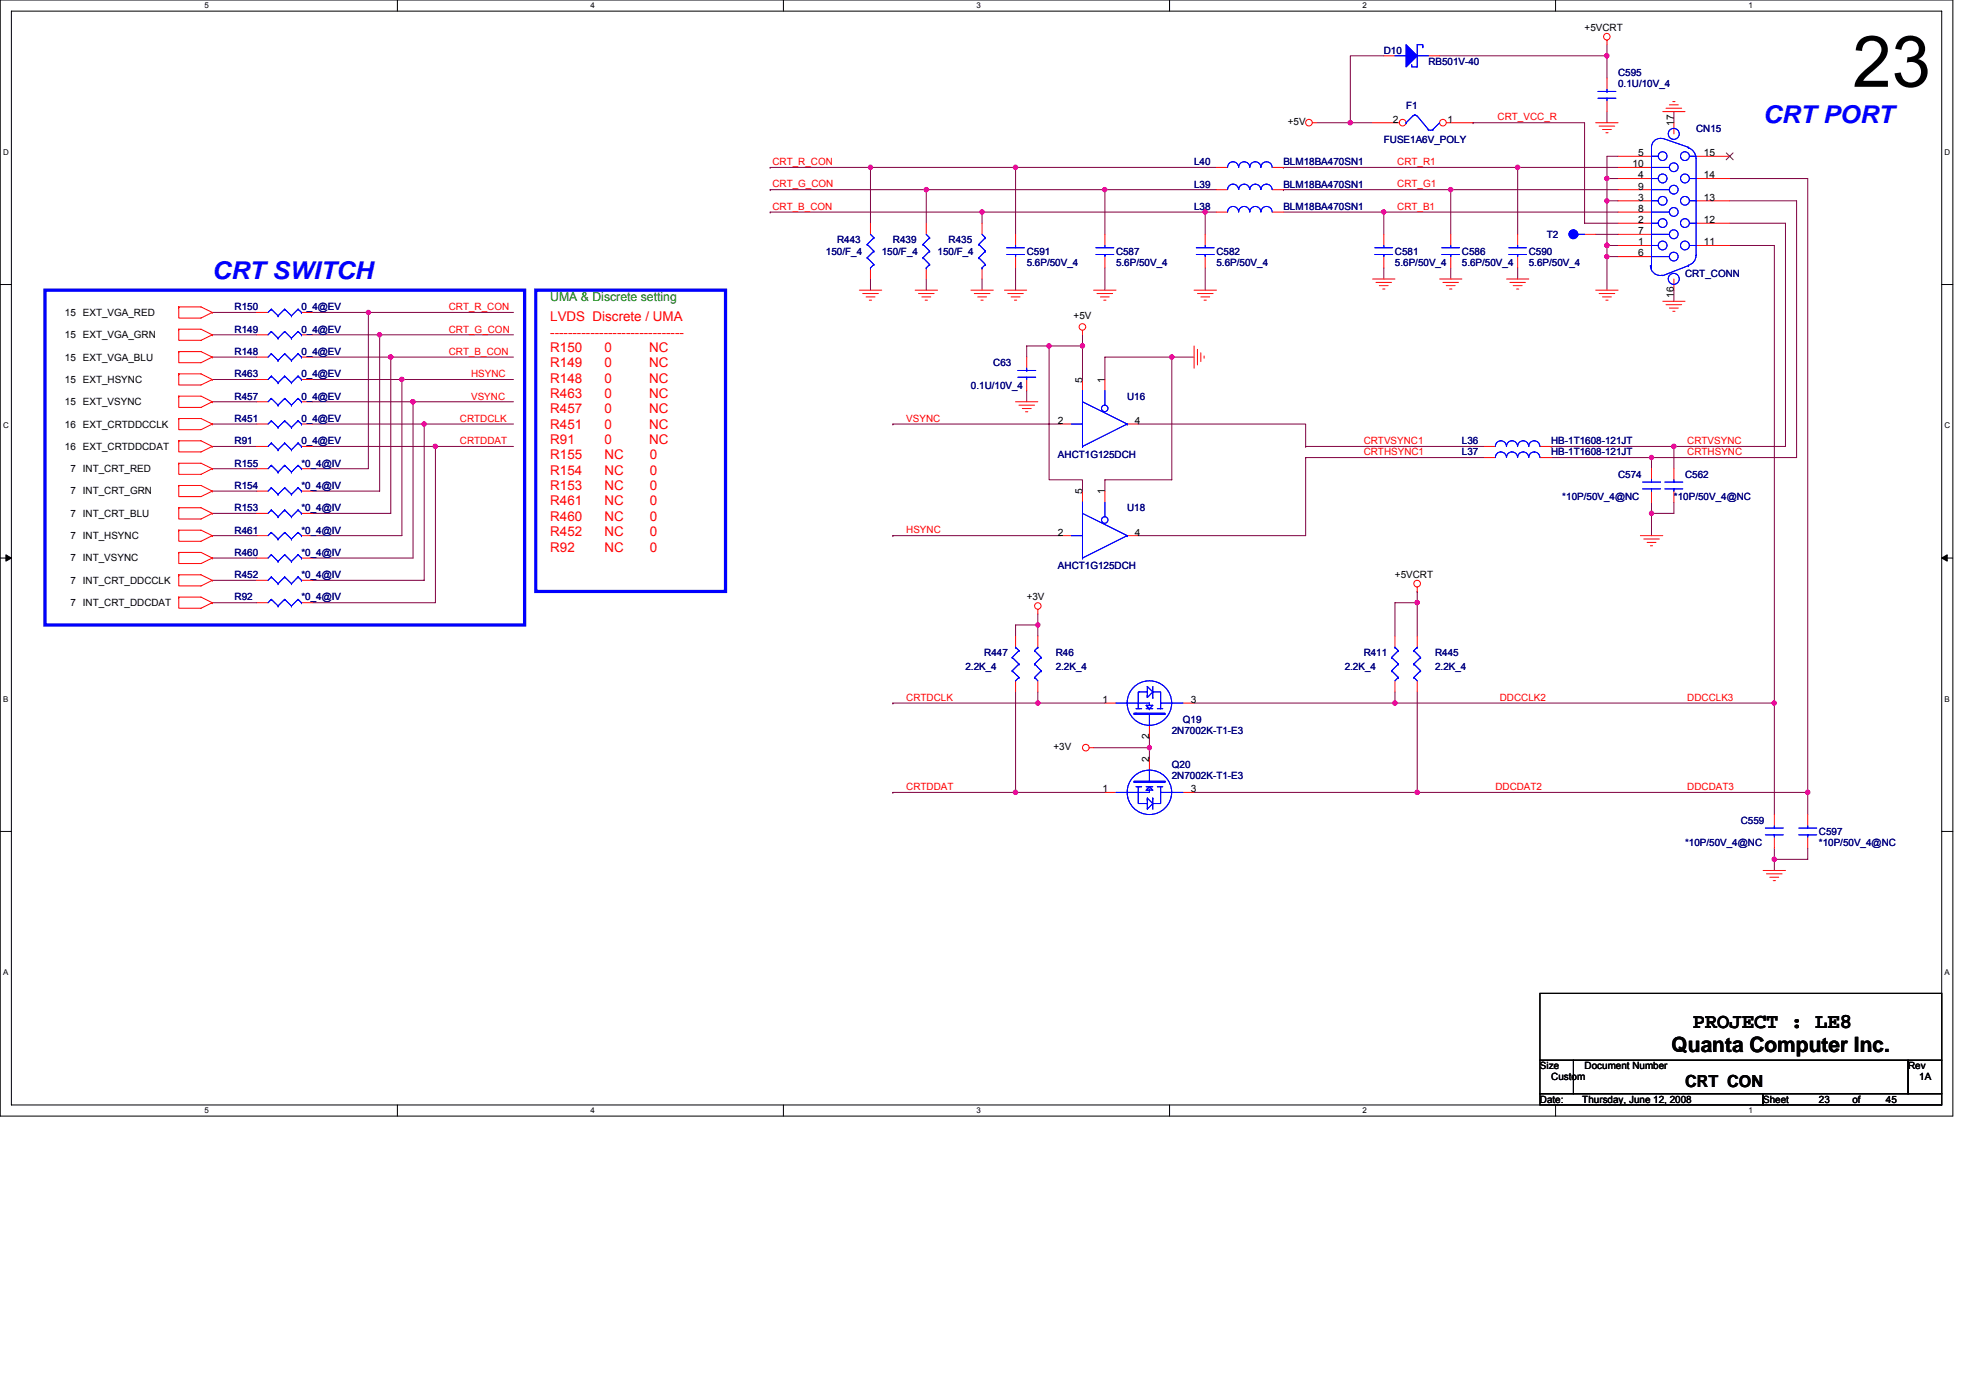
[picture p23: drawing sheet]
<svg xmlns="http://www.w3.org/2000/svg" width="297mm" height="210mm" viewBox="0 0 297 210" stroke-linecap="round" stroke-linejoin="round" font-family="sans-serif">
<defs><g id="words">
<text font-size="10.7" x="278.3" y="13">23</text>
<g font-size="3.7" fill="#00f">
<text x="264.9" y="18.5">CRT PORT</text>
<text x="31.9" y="41.9">CRT SWITCH</text>
</g>
<g font-size="3.2">
<text x="254.3" y="154.3">PROJECT : LE8</text>
<text x="251.2" y="158">Quanta Computer Inc.</text>
</g>
<text font-size="2.5" x="253.2" y="163.2">CRT CON</text>
<g font-size="2" fill="#f00">
<text x="82.7" y="48.2">LVDS Discrete / UMA</text>
<text x="82.7" y="50.5">------------------------------</text>
<text x="82.7" y="52.9">R150</text>
<text x="90.8" y="52.9">0</text>
<text x="97.5" y="52.9">NC</text>
<text x="82.7" y="55.2">R149</text>
<text x="82.7" y="57.5">R148</text>
<text x="82.7" y="59.8">R463</text>
<text x="90.8" y="55.2">0</text>
<text x="90.8" y="57.5">0</text>
<text x="90.8" y="59.8">0</text>
<text x="97.5" y="55.2">NC</text>
<text x="97.5" y="57.5">NC</text>
<text x="97.5" y="59.8">NC</text>
<text x="82.7" y="62.1">R457</text>
<text x="82.7" y="64.4">R451</text>
<text x="90.8" y="62.1">0</text>
<text x="90.8" y="64.4">0</text>
<text x="97.5" y="62.1">NC</text>
<text x="97.5" y="64.4">NC</text>
<text x="82.7" y="66.7">R91</text>
<text x="82.7" y="69">R155</text>
<text x="82.7" y="71.3">R154</text>
<text x="90.8" y="66.7">0</text>
<text x="90.8" y="69">NC</text>
<text x="90.8" y="71.3">NC</text>
<text x="97.5" y="66.7">NC</text>
<text x="97.7" y="69">0</text>
<text x="97.7" y="71.3">0</text>
<text x="82.7" y="73.6">R153</text>
<text x="82.7" y="75.9">R461</text>
<text x="90.8" y="73.6">NC</text>
<text x="90.8" y="75.9">NC</text>
<text x="97.7" y="73.6">0</text>
<text x="97.7" y="75.9">0</text>
<text x="82.7" y="78.2">R460</text>
<text x="82.7" y="80.5">R452</text>
<text x="82.7" y="82.8">R92</text>
<text x="90.8" y="78.2">NC</text>
<text x="90.8" y="80.5">NC</text>
<text x="90.8" y="82.8">NC</text>
<text x="97.7" y="78.2">0</text>
<text x="97.7" y="80.5">0</text>
<text x="97.7" y="82.8">0</text>
</g>
<text font-size="1.8" fill="#008000" x="82.7" y="45.2">UMA &amp; Discrete setting</text>
<g font-size="1.5">
<text x="238.1" y="4.7">+5VCRT</text>
<text x="193.5" y="18.8">+5V</text>
<text x="209.3" y="18.4">2</text>
<text x="217.5" y="18.4">1</text>
<text x="246.1" y="23.5">5</text>
<text x="251.5" y="18.9" transform="rotate(-90 251.5 18.9)">17</text>
<text x="256" y="23.5">15</text>
<text x="245.3" y="25.1">10</text>
<text x="246.1" y="26.8">4</text>
<text x="246.1" y="28.5">9</text>
<text x="256" y="26.8">14</text>
<text x="246.1" y="33.5">2</text>
<text x="246.1" y="30.1">3</text>
<text x="246.1" y="35.2">7</text>
<text x="246.1" y="31.8">8</text>
<text x="256" y="30.1">13</text>
<text x="256" y="33.5">12</text>
<text x="246.1" y="36.9">1</text>
<text x="246.1" y="38.5">6</text>
<text x="256" y="36.9">11</text>
<text x="9.8" y="47.5">15 EXT_VGA_RED</text>
<text x="161.3" y="48">+5V</text>
<text x="251.5" y="44.8" transform="rotate(-90 251.5 44.8)">16</text>
<text x="9.8" y="50.8">15 EXT_VGA_GRN</text>
<text x="9.8" y="54.2">15 EXT_VGA_BLU</text>
<text x="9.8" y="57.5">15 EXT_HSYNC</text>
<text x="162.6" y="57.5" transform="rotate(-90 162.6 57.5)">5</text>
<text x="166" y="57.5" transform="rotate(-90 166 57.5)">1</text>
<text x="9.8" y="60.9">15 EXT_VSYNC</text>
<text x="9.8" y="64.2">16 EXT_CRTDDCCLK</text>
<text x="159" y="63.7">2</text>
<text x="170.5" y="63.7">4</text>
<text x="9.8" y="67.6">16 EXT_CRTDDCDAT</text>
<text x="10.6" y="70.9">7 INT_CRT_RED</text>
<text x="10.6" y="77.6">7 INT_CRT_BLU</text>
<text x="10.6" y="74.3">7 INT_CRT_GRN</text>
<text x="162.6" y="74.3" transform="rotate(-90 162.6 74.3)">5</text>
<text x="166" y="74.3" transform="rotate(-90 166 74.3)">1</text>
<text x="10.6" y="81">7 INT_HSYNC</text>
<text x="159" y="80.4">2</text>
<text x="170.5" y="80.4">4</text>
<text x="10.6" y="84.3">7 INT_VSYNC</text>
<text x="10.6" y="87.7">7 INT_CRT_DDCCLK</text>
<text x="209.6" y="86.8">+5VCRT</text>
<text x="10.6" y="91">7 INT_CRT_DDCDAT</text>
<text x="154.3" y="90.2">+3V</text>
<text x="165.7" y="105.6">1</text>
<text x="178.9" y="105.6">3</text>
<text x="158.3" y="112.7">+3V</text>
<text x="172.7" y="111" transform="rotate(-90 172.7 111)">2</text>
<text x="165.7" y="119">1</text>
<text x="172.7" y="114.5" transform="rotate(-90 172.7 114.5)">2</text>
<text x="178.9" y="119">3</text>
<text x="231.4" y="160.6">Size</text>
<text x="238.1" y="160.6">Document Number</text>
<text x="286.7" y="160.6">Rev</text>
<text x="231.4" y="165.6">Date:</text>
<text x="233.1" y="162.3">Custom</text>
<text x="237.7" y="165.6">Thursday, June 12, 2008</text>
<text x="264.9" y="165.6">Sheet</text>
<text x="273.3" y="165.6">23</text>
<text x="278.3" y="165.6">of</text>
<text x="283.4" y="165.6">45</text>
<text x="288.4" y="162.3">1A</text>
</g>
<g font-size="1.5" fill="#000080">
<text x="207.9" y="8.1">D10</text>
<text x="214.6" y="9.7">RB501V-40</text>
<text x="243.1" y="11.4">C595</text>
<text x="211.3" y="16.4">F1</text>
<text x="243.1" y="13.1">0.1U/10V_4</text>
<text x="207.9" y="21.5">FUSE1A6V_POLY</text>
<text x="254.8" y="19.8">CN15</text>
<text x="179.4" y="24.8">L40</text>
<text x="179.4" y="28.2">L39</text>
<text x="192.8" y="24.8">BLM18BA470SN1</text>
<text x="192.8" y="28.2">BLM18BA470SN1</text>
<text x="179.4" y="31.5">L38</text>
<text x="192.8" y="31.5">BLM18BA470SN1</text>
<text x="232.4" y="35.7">T2</text>
<text x="124.1" y="38.2">150/F_4</text>
<text x="125.8" y="36.6">R443</text>
<text x="132.5" y="38.2">150/F_4</text>
<text x="134.2" y="36.6">R439</text>
<text x="140.9" y="38.2">150/F_4</text>
<text x="142.5" y="36.6">R435</text>
<text x="154.3" y="38.2">C591</text>
<text x="154.3" y="39.9">5.6P/50V_4</text>
<text x="167.7" y="38.2">C587</text>
<text x="167.7" y="39.9">5.6P/50V_4</text>
<text x="182.8" y="38.2">C582</text>
<text x="182.8" y="39.9">5.6P/50V_4</text>
<text x="209.6" y="38.2">C581</text>
<text x="209.6" y="39.9">5.6P/50V_4</text>
<text x="219.6" y="38.2">C586</text>
<text x="219.6" y="39.9">5.6P/50V_4</text>
<text x="229.7" y="38.2">C590</text>
<text x="229.7" y="39.9">5.6P/50V_4</text>
<text x="253.2" y="41.6">CRT_CONN</text>
<text x="35.2" y="46.6">R150</text>
<text x="45.3" y="46.6">0_4@EV</text>
<text x="35.2" y="50">R149</text>
<text x="35.2" y="53.3">R148</text>
<text x="45.3" y="50">0_4@EV</text>
<text x="45.3" y="53.3">0_4@EV</text>
<text x="35.2" y="56.7">R463</text>
<text x="45.3" y="56.7">0_4@EV</text>
<text x="145.9" y="58.4">0.1U/10V_4</text>
<text x="149.2" y="55">C63</text>
<text x="35.2" y="63.4">R451</text>
<text x="35.2" y="60">R457</text>
<text x="45.3" y="63.4">0_4@EV</text>
<text x="45.3" y="60">0_4@EV</text>
<text x="169.4" y="60">U16</text>
<text x="35.2" y="66.7">R91</text>
<text x="35.2" y="70.1">R155</text>
<text x="45.3" y="70.1">*0_4@IV</text>
<text x="45.3" y="66.7">0_4@EV</text>
<text x="159" y="68.7">AHCT1G125DCH</text>
<text x="219.6" y="66.7">L36</text>
<text x="219.6" y="68.4">L37</text>
<text x="233.1" y="66.7">HB-1T1608-121JT</text>
<text x="233.1" y="68.4">HB-1T1608-121JT</text>
<text x="243.1" y="71.8">C574</text>
<text x="253.2" y="71.8">C562</text>
<text x="35.2" y="73.4">R154</text>
<text x="35.2" y="76.8">R153</text>
<text x="45.3" y="73.4">*0_4@IV</text>
<text x="45.3" y="76.8">*0_4@IV</text>
<text x="169.4" y="76.8">U18</text>
<text x="234.7" y="75.1">*10P/50V_4@NC</text>
<text x="251.5" y="75.1">*10P/50V_4@NC</text>
<text x="35.2" y="83.5">R460</text>
<text x="35.2" y="80.1">R461</text>
<text x="45.3" y="83.5">*0_4@IV</text>
<text x="45.3" y="80.1">*0_4@IV</text>
<text x="35.2" y="86.8">R452</text>
<text x="45.3" y="86.8">*0_4@IV</text>
<text x="159" y="85.5">AHCT1G125DCH</text>
<text x="35.2" y="90.2">R92</text>
<text x="45.3" y="90.2">*0_4@IV</text>
<text x="145.1" y="100.6">2.2K_4</text>
<text x="147.9" y="98.6">R447</text>
<text x="158.6" y="98.6">R46</text>
<text x="158.6" y="100.6">2.2K_4</text>
<text x="202" y="100.6">2.2K_4</text>
<text x="204.9" y="98.6">R411</text>
<text x="215.6" y="98.6">R445</text>
<text x="215.6" y="100.6">2.2K_4</text>
<text x="176.1" y="110.3">2N7002K-T1-E3</text>
<text x="177.7" y="108.6">Q19</text>
<text x="176.1" y="115.3">Q20</text>
<text x="176.1" y="117">2N7002K-T1-E3</text>
<text x="261.6" y="123.7">C559</text>
<text x="273.3" y="125.4">C597</text>
<text x="253.2" y="127.1">*10P/50V_4@NC</text>
<text x="273.3" y="127.1">*10P/50V_4@NC</text>
</g>
<g font-size="1.5" fill="#f00">
<text x="225" y="18.1">CRT_VCC_R</text>
<text x="116.1" y="28.2">CRT_G_CON</text>
<text x="116.1" y="24.8">CRT_R_CON</text>
<text x="209.9" y="24.8">CRT_R1</text>
<text x="209.9" y="28.2">CRT_G1</text>
<text x="116.1" y="31.5">CRT_B_CON</text>
<text x="209.9" y="31.5">CRT_B1</text>
<text x="67.4" y="46.6">CRT_R_CON</text>
<text x="67.4" y="50">CRT_G_CON</text>
<text x="67.4" y="53.3">CRT_B_CON</text>
<text x="70.8" y="56.7">HSYNC</text>
<text x="69.1" y="63.4">CRTDCLK</text>
<text x="70.8" y="60">VSYNC</text>
<text x="136.2" y="63.4">VSYNC</text>
<text x="69.1" y="66.7">CRTDDAT</text>
<text x="204.9" y="66.7">CRTVSYNC1</text>
<text x="204.9" y="68.4">CRTHSYNC1</text>
<text x="253.5" y="66.7">CRTVSYNC</text>
<text x="253.5" y="68.4">CRTHSYNC</text>
<text x="136.2" y="80.1">HSYNC</text>
<text x="136.2" y="105.3">CRTDCLK</text>
<text x="225.3" y="105.3">DDCCLK2</text>
<text x="253.5" y="105.3">DDCCLK3</text>
<text x="136.2" y="118.7">CRTDDAT</text>
<text x="224.7" y="118.7">DDCDAT2</text>
<text x="253.5" y="118.7">DDCDAT3</text>
</g>
<g font-size="1.2">
<text x="30.7" y="1.3">5</text>
<text x="88.7" y="1.3">4</text>
<text x="146.7" y="1.3">3</text>
<text x="204.7" y="1.3">2</text>
<text x="262.7" y="1.3">1</text>
<text x=".5" y="23.3">D</text>
<text x="292.2" y="23.3">D</text>
<text x=".5" y="64.3">C</text>
<text x="292.2" y="64.3">C</text>
<text x=".5" y="105.4">B</text>
<text x="292.2" y="105.4">B</text>
<text x=".5" y="146.5">A</text>
<text x="292.2" y="146.5">A</text>
<text x="30.7" y="167.2">5</text>
<text x="88.7" y="167.2">4</text>
<text x="146.7" y="167.2">3</text>
<text x="204.7" y="167.2">2</text>
<text x="262.7" y="167.2">1</text>
</g>
</g></defs>
<path d="M0 0h293.4v167.6h-293.4zM1.7 1.7h290v164.3h-290z" fill="none" stroke="#000" stroke-width=".15"/>
<g fill="#fff">
<path d="M30.7 .2h.7v1.3h-.7z"/>
<path d="M30.7 166.2h.7v1.3h-.7z"/>
</g>
<path d="M59.7 0v1.7M59.7 166v1.6" fill="none" stroke="#000" stroke-width=".15"/>
<g fill="#fff">
<path d="M88.7 .2h.7v1.3h-.7z"/>
<path d="M88.7 166.2h.7v1.3h-.7z"/>
</g>
<path d="M117.7 0v1.7M117.7 166v1.6" fill="none" stroke="#000" stroke-width=".15"/>
<g fill="#fff">
<path d="M146.7 .2h.7v1.3h-.7z"/>
<path d="M146.7 166.2h.7v1.3h-.7z"/>
</g>
<path d="M175.7 0v1.7M175.7 166v1.6" fill="none" stroke="#000" stroke-width=".15"/>
<g fill="#fff">
<path d="M204.7 .2h.7v1.3h-.7z"/>
<path d="M204.7 166.2h.7v1.3h-.7z"/>
</g>
<path d="M233.7 0v1.7M233.7 166v1.6" fill="none" stroke="#000" stroke-width=".15"/>
<g fill="#fff">
<path d="M262.7 .2h.7v1.3h-.7z"/>
<path d="M262.7 166.2h.7v1.3h-.7z"/>
<path d="M.5 22.2h.8v1.3h-.8z"/>
<path d="M292.2 22.2h.8v1.3h-.8z"/>
<path d="M.5 63.3h.8v1.3h-.8z"/>
<path d="M292.2 63.3h.8v1.3h-.8z"/>
</g>
<path d="M0 42.7h1.7M291.7 42.7h1.7" fill="none" stroke="#000" stroke-width=".15"/>
<g fill="#fff">
<path d="M.5 104.4h.7v1.3h-.7z"/>
<path d="M292.2 104.4h.7v1.3h-.7z"/>
</g>
<path d="M0 83.8h1.7M291.7 83.8h1.7" fill="none" stroke="#000" stroke-width=".15"/>
<path d="M.9 83.3l.8 .5-.8 .5zM291.7 83.8l.9-.5v1z" fill="#000" stroke="#000" stroke-width=".15"/>
<g fill="#fff">
<path d="M.5 145.4h.7v1.3h-.7z"/>
<path d="M292.2 145.4h.7v1.3h-.7z"/>
</g>
<path d="M0 124.9h1.7M291.7 124.9h1.7M231.4 159.3h5v5h-5zM231.4 149.2h60.3v10.1h-60.3zM236.4 159.3h50.3v5h-50.3zM286.7 159.3h5v5h-5zM231.4 164.3h33.5v1.7h-33.5zM264.9 164.3h26.8v1.7h-26.8z" fill="none" stroke="#000" stroke-width=".15"/>
<g fill="none" stroke="#800040" stroke-width=".15">
<path d="M197.8 18.4h5.1M202.9 18.4h3.3M202.9 18.4h.1M207.9 8.4h-5v10M216.3 8.4h25.1M221.3 18.4h16.8v15.1h5M221.3 18.4h.1M241.4 16.8v1.6M241.4 8.4v3.3M241.4 8.4h.1M241.4 6.7v1.7M251.5 16.8v1.6"/>
<path d="M115.7 28.5h.1M115.7 25.1h.1M115.7 31.9h.1M115.7 28.5h67.1M115.7 31.9h65.4M115.7 25.1h67.1M130.8 25.1v8.4M130.8 25.1h.1M139.2 28.5v5M139.2 28.5h.1M147.5 31.9h.1M147.5 31.9v1.6"/>
<path d="M152.6 25.1v10.1M152.6 25.1h.1M166 28.5h.1M166 28.5v6.7M181.1 31.9v3.3M181.1 31.9h1.7M192.8 31.9h15.1M192.8 25.1h.1M192.8 28.5h.1M192.8 28.5h50.3M192.8 25.1h50.3M207.9 31.9v3.3"/>
<path d="M207.9 31.9h.1M207.9 31.9h35.2M218 28.5v6.7M218 28.5h.1M228 25.1h.1M228 25.1v10.1M239.8 35.2h3.3M241.4 36.9h1.7M241.4 38.5h.1M241.4 38.5h1.7M241.4 36.9h.1M241.4 26.8h.1"/>
<path d="M241.4 26.8h1.7M241.4 30.2h1.7M241.4 30.2h.1M241.4 26.8v16.8M243.1 23.5h-1.7v3.3M259.9 33.5h8.4v33.6h-35.2M259.9 30.2h10v38.5h-21.8M259.9 26.8h11.7v95.6M259.9 36.9h6.7v68.7M31.9 53.6h6.7M31.9 50.3h6.7M31.9 46.9h6.7"/>
<path d="M31.9 57h6.7M47 46.9h8.3M47 57h13.4M47 53.6h11.7M47 50.3h10M55.3 46.9v23.5h-8.3M55.3 46.9h.1M55.3 46.9h21.8M57 50.3h.1M57 50.3v23.5h-10M57 50.3h20.1M58.7 53.6h.1"/>
<path d="M58.7 53.6v23.5h-11.7M58.7 53.6h18.4M60.4 57v23.5h-13.4M60.4 57h.1M60.4 57h16.7M130.8 41.9v1.7M139.2 41.9v1.7M147.5 41.9v1.7M152.6 40.2v3.4M154.3 53.6v-1.6h3.3v20.1h5v1.7M154.3 58.7v1.6M157.6 52h5v5"/>
<path d="M157.6 52h.1M162.6 50.3v1.7M166 40.2v3.4M176.1 53.6h-10.1v3.4M176.1 53.6v18.5h-10.1v1.7M176.1 53.6h.1M176.1 53.6h3.3M181.1 40.2v3.4M207.9 40.2v1.7M218 40.2v1.7M228 40.2v1.7M251.5 43.6v1.7"/>
<path d="M31.9 63.7h6.7M31.9 60.3h6.7M31.9 77.1h6.7M31.9 73.8h6.7M31.9 70.4h6.7M31.9 67.1h6.7M47 60.3h15.1M47 67.1h18.4M47 63.7h16.7M62.1 60.3v23.5h-15.1M62.1 60.3h.1M62.1 60.3h15"/>
<path d="M63.7 63.7h.1M63.7 63.7v23.5h-16.7M63.7 63.7h13.4M65.4 67.1h.1M65.4 67.1v23.4h-18.4M65.4 67.1h11.7M134.2 63.7h.1M134.2 63.7h25.1M171 63.7h25.2v3.4M196.2 67.1h.1M196.2 68.7h.1M196.2 68.7v11.8h-25.2"/>
<path d="M196.2 67.1h26.8M196.2 68.7h26.8M233.1 68.7h15M233.1 67.1h.1M248.1 77.1v3.4M248.1 77.1h.1M248.1 75.4v1.7M248.1 68.7v1.7M248.1 68.7h.1M251.5 67.1v3.3M251.5 67.1h.1M251.5 75.4v1.7h-3.4"/>
<path d="M31.9 87.2h6.7M31.9 83.8h6.7M31.9 90.5h6.7M31.9 80.5h6.7M134.2 80.5h.1M134.2 80.5h25.1M155.9 93.9h.1M155.9 92.2v1.7M155.9 93.9h-3.3v1.6M155.9 93.9v1.6M212.9 90.5h-3.3v5M212.9 88.8h.1"/>
<path d="M212.9 90.5v5M212.9 88.8v1.7M134.2 105.6h.1M134.2 119h.1M134.2 105.6h31.8M134.2 119h31.8M152.6 119h.1M152.6 103.9v15.1M155.9 105.6h.1M155.9 103.9v1.7M164.3 112.3h8.4M172.7 112.3h.1"/>
<path d="M172.7 110.6v1.7M172.7 112.3v1.7M179.4 119h33.5M179.4 105.6h30.2M209.6 105.6h.1M209.6 103.9v1.7M209.6 105.6h57M212.9 103.9v15.1M212.9 119h.1M212.9 119h58.7M266.6 105.6v16.8M266.6 129.1v1.6"/>
<path d="M266.6 129.1h.1M266.6 127.4v1.7M271.6 127.4v1.7h-5"/>
</g>
<g fill="#f0f" stroke="#f0f" stroke-width=".15">
<circle cx="166" cy="28.5" r=".32"/>
<circle cx="218" cy="28.5" r=".33"/>
<circle cx="207.9" cy="31.8" r=".32"/>
<circle cx="228" cy="25.1" r=".33"/>
<circle cx="241.4" cy="38.5" r=".32"/>
<circle cx="266.6" cy="105.6" r=".32"/>
<circle cx="209.6" cy="105.6" r=".33"/>
<circle cx="63.7" cy="63.7" r=".32"/>
<circle cx="57" cy="50.3" r=".32"/>
<circle cx="60.4" cy="57" r=".33"/>
<circle cx="65.4" cy="67" r=".32"/>
<circle cx="62" cy="60.3" r=".33"/>
<circle cx="58.7" cy="53.6" r=".33"/>
<circle cx="55.3" cy="46.9" r=".32"/>
<circle cx="181.1" cy="31.8" r=".32"/>
<circle cx="147.5" cy="31.8" r=".32"/>
<circle cx="152.6" cy="25.1" r=".33"/>
<circle cx="266.6" cy="129.1" r=".33"/>
<circle cx="139.2" cy="28.5" r=".32"/>
<circle cx="130.8" cy="25.1" r=".32"/>
<circle cx="241.4" cy="36.9" r=".32"/>
<circle cx="241.4" cy="30.2" r=".32"/>
<circle cx="241.4" cy="26.8" r=".32"/>
<circle cx="248.1" cy="77.1" r=".32"/>
<circle cx="176" cy="53.6" r=".33"/>
<circle cx="248.1" cy="68.7" r=".32"/>
<circle cx="162.6" cy="52" r=".33"/>
<circle cx="157.6" cy="52" r=".32"/>
<circle cx="251.5" cy="67" r=".33"/>
<circle cx="172.7" cy="112.3" r=".32"/>
<circle cx="155.9" cy="105.6" r=".32"/>
<circle cx="152.6" cy="119" r=".33"/>
<circle cx="155.9" cy="93.9" r=".32"/>
<circle cx="212.9" cy="90.5" r=".33"/>
<circle cx="241.4" cy="8.4" r=".32"/>
<circle cx="202.9" cy="18.4" r=".33"/>
<circle cx="271.6" cy="119" r=".33"/>
<circle cx="212.9" cy="119" r=".33"/>
</g>
<g fill="none" stroke="#f00" stroke-width=".15">
<path d="M197.2 18.4h.6M207.9 8.4h1.7M214.6 8.4h1.7M239.8 18.4h3.3M240.3 18.9h2.3M240.8 19.5h1.3M241.3 19.9h.3M241.4 6v.7M241.4 11.7v1.7M241.4 15.1v1.7M249.8 16.8h3.4M250.3 16.3h2.4"/>
<path d="M250.8 15.7h1.4M251.3 15.3h.4M251.5 18.4v1.7M130.8 33.5v1.7M152.6 35.2v1.7M152.6 38.5v1.7M181.1 35.2v1.7M181.1 38.5v1.7M182.8 31.9h1.6M182.8 28.5h1.6M182.8 25.1h1.6M191.2 31.9h1.6"/>
<path d="M191.2 28.5h1.6M191.2 25.1h1.6M207.9 35.2v1.7M207.9 38.5v1.7M218 35.2v1.7M218 38.5v1.7M228 35.2v1.7M228 38.5v1.7M243.1 23.5h5M243.1 26.8h5M243.1 30.2h5M243.1 33.5h5"/>
<path d="M243.1 36.9h5M243.1 38.5h5M243.1 35.2h5M243.1 31.9h5M243.1 28.5h5M243.1 25.1h5M254.8 23.5h5.1M254.8 26.8h5.1M254.8 30.2h5.1M254.8 33.5h5.1M254.8 36.9h5.1M26.9 59.5h3.3l1.7 .8"/>
<path d="M26.9 59.5v1.7h3.3l1.7-.9M26.9 59.5h.1M26.9 52.8h3.3l1.7 .8M26.9 52.8v1.7h3.3l1.7-.9M26.9 52.8h.1M26.9 49.4h3.3l1.7 .9M26.9 49.4v1.7h3.3l1.7-.8M26.9 49.4h.1M26.9 56.2h3.3l1.7 .8M26.9 56.2v1.6h3.3l1.7-.8M26.9 56.2h.1M26.9 46.1h3.3l1.7 .8"/>
<path d="M26.9 46.1v1.7h3.3l1.7-.9M26.9 46.1h.1M31.9 53.6h.1M31.9 50.3h.1M31.9 57h.1M31.9 46.9h.1M38.6 46.9h1.7M38.6 50.3h1.7M38.6 57h1.7M38.6 53.6h1.7M45.3 46.9h1.7M45.3 50.3h1.7"/>
<path d="M45.3 57h1.7M45.3 53.6h1.7M129.1 43.6h3.4M129.6 44.1h2.4M130.1 44.6h1.4M130.6 45.1h.4M130.8 40.2v1.7M137.5 43.6h3.4M138 44.1h2.4M138.5 44.6h1.3M139 45.1h.3M145.9 43.6h3.3"/>
<path d="M146.4 44.1h2.3M146.9 44.6h1.3M147.4 45.1h.3M150.9 43.6h3.4M151.4 44.1h2.4M151.9 44.6h1.4M152.4 45.1h.4M154.3 53.6v1.7M154.3 57v1.7M162.6 49.6v.7M162.6 57v1.7M164.3 43.6h3.4"/>
<path d="M164.8 44.1h2.4M165.3 44.6h1.4M165.8 45.1h.4M166 57v1.7M179.4 43.6h3.4M179.4 52v3.3M179.9 44.1h2.4M179.9 52.5v2.3M180.4 44.6h1.4M180.4 53v1.3M180.9 45.1h.3M180.9 53.5v.3"/>
<path d="M206.2 41.9h3.4M206.7 42.4h2.4M207.2 42.9h1.4M207.7 43.4h.4M216.3 41.9h3.3M216.8 42.4h2.3M217.3 42.9h1.3M217.8 43.4h.3M226.4 41.9h3.3M226.9 42.4h2.3M227.3 42.9h1.4M227.9 43.4h.3"/>
<path d="M239.8 43.6h3.3M240.3 44.1h2.3M240.8 44.6h1.3M241.3 45.1h.3M249.8 45.3h3.4M250.3 45.8h2.4M250.8 46.3h1.4M251.3 46.8h.4M251.5 41.9v1.7M26.9 76.3h3.3l1.7 .8M26.9 76.3v1.7h3.3l1.7-.9M26.9 76.3h.1"/>
<path d="M26.9 62.9h3.3l1.7 .8M26.9 62.9v1.6h3.3l1.7-.8M26.9 62.9h.1M26.9 69.6h3.3l1.7 .8M26.9 69.6v1.6h3.3l1.7-.8M26.9 69.6h.1M26.9 66.2h3.3l1.7 .9M26.9 66.2v1.7h3.3l1.7-.8M26.9 66.2h.1M26.9 79.6h3.3l1.7 .9M26.9 79.6v1.7h3.3l1.7-.8M26.9 79.6h.1"/>
<path d="M26.9 72.9h3.3l1.7 .9M26.9 72.9v1.7h3.3l1.7-.8M26.9 72.9h.1M31.9 60.3h.1M31.9 77.1h.1M31.9 63.7h.1M31.9 70.4h.1M31.9 67.1h.1M31.9 73.8h.1M38.6 63.7h1.7M38.6 67.1h1.7M38.6 73.8h1.7"/>
<path d="M38.6 77.1h1.7M38.6 60.3h1.7M38.6 70.4h1.7M45.3 63.7h1.7M45.3 67.1h1.7M45.3 73.8h1.7M45.3 77.1h1.7M45.3 60.3h1.7M45.3 70.4h1.7M152.6 60.3h3.3M153.1 60.9h2.3M153.6 61.4h1.3"/>
<path d="M154.1 61.8h.3M159.3 63.7h1.7M169.4 63.7h1.6M223 67.1h1.7M223 68.7h1.7M231.4 67.1h1.7M231.4 68.7h1.7M248.1 70.4v1.7M248.1 73.8v1.6M251.5 70.4v1.7M251.5 73.8v1.6M26.9 83h3.3l1.7 .8"/>
<path d="M26.9 83v1.6h3.3l1.7-.8M26.9 83h.1M26.9 89.7h3.3l1.7 .8M26.9 89.7v1.7h3.3l1.7-.9M26.9 89.7h.1M26.9 86.3h3.3l1.7 .9M26.9 86.3v1.7h3.3l1.7-.8M26.9 86.3h.1M31.9 83.8h.1M31.9 90.5h.1M31.9 87.2h.1M31.9 80.5h.1"/>
<path d="M38.6 87.2h1.7M38.6 83.8h1.7M38.6 90.5h1.7M45.3 87.2h1.7M45.3 83.8h1.7M45.3 90.5h1.7M152.6 95.5v1.7M155.9 91.5v.7M155.9 95.5v1.7M209.6 95.5v1.7M212.9 88.2v.6M246.5 80.5h3.3"/>
<path d="M247 81h2.3M247.5 81.5h1.3M248 82h.3M152.6 102.3v1.6M155.9 102.3v1.6M163.7 112.3h.6M166 105.6h1.7M166 119h1.7M172.7 109v1.6M172.7 114v1.7M177.7 105.6h1.7M177.7 119h1.7"/>
<path d="M209.6 102.3v1.6M264.9 130.7h3.4M265.4 131.3h2.4M265.9 131.8h1.3M266.4 132.3h.4M271.6 122.4v1.7M271.6 125.7v1.7"/>
<circle cx="196.7" cy="18.4" r=".5"/>
<circle cx="241.4" cy="5.5" r=".49"/>
<circle cx="162.6" cy="49.1" r=".49"/>
<circle cx="155.9" cy="91" r=".49"/>
<circle cx="212.9" cy="87.7" r=".5"/>
<circle cx="163.1" cy="112.3" r=".5"/>
</g>
<path d="M6.7 43.6h72.1v50.3h-72.1zM80.5 43.6h28.5v45.2h-28.5z" fill="none" stroke="#00f" stroke-width=".49"/>
<g fill="none" stroke="#00f" stroke-width=".15">
<path d="M209.6 8.4h1.7M212.9 8.4h1.7M213.8 7v-.3h-.9v3.4h-.8v-.4M213.8 7h.1M240.1 13.7h2.7M240.1 14.8h2.7M241.4 14.8v.3M241.4 13.7h.1M241.4 13.4v.3M130.3 36.7h.1M130.3 38.7h.1M130.3 36.7l1 1"/>
<path d="M130.3 38.7l1 1M130.8 35.2l.5 .5M131.3 35.7h.1M131.3 37.7h.1M131.3 39.7h.1M131.3 35.7l-1 1M131.3 37.7l-1 1M131.3 39.7l-.5 .5M151.3 38.2h2.6M151.3 37.2h2.6M152.6 36.9v.3M152.6 38.2h.1"/>
<path d="M152.6 38.2v.3M179.7 38.2h2.7M179.7 37.2h2.7M181.1 36.9v.3M181.1 38.2h.1M181.1 38.2v.3M184.4 31.8a.83 .83 0 0 1 .9-.8 .83 .83 0 0 1 .8 .8M184.4 25.1a.83 .83 0 0 1 .9-.8 .83 .83 0 0 1 .8 .8M184.4 28.5a.83 .83 0 0 1 .9-.8 .83 .83 0 0 1 .8 .8M186.1 31.8a.83 .83 0 0 1 .8-.8 .83 .83 0 0 1 .9 .8 .84 .84 0 0 1 .8-.8 .84 .84 0 0 1 .8 .8M186.1 25.1a.83 .83 0 0 1 .8-.8 .83 .83 0 0 1 .9 .8 .84 .84 0 0 1 .8-.8 .84 .84 0 0 1 .8 .8M186.1 28.5a.83 .83 0 0 1 .8-.8 .83 .83 0 0 1 .9 .8 .84 .84 0 0 1 .8-.8 .84 .84 0 0 1 .8 .8"/>
<path d="M189.5 31.8a.84 .84 0 0 1 .8-.8 .84 .84 0 0 1 .8 .8M189.5 25.1a.84 .84 0 0 1 .8-.8 .84 .84 0 0 1 .8 .8M189.5 28.5a.84 .84 0 0 1 .8-.8 .84 .84 0 0 1 .8 .8M206.6 38.2h2.7M206.6 37.2h2.7M207.9 36.9v.3M207.9 38.2h.1M207.9 38.2v.3M216.6 38.2h2.7M216.6 37.2h2.7M218 36.9v.3M218 38.2h.1"/>
<path d="M218 38.2v.3M226.7 38.2h2.7M226.7 37.2h2.7M228 36.9v.3M228 38.2h.1M228 38.2v.3M248 39.9a1.51 1.51 0 0 0 1.5 1.5l.3-.1M248.1 38.5h2.7M248.1 36.9h1M248.1 33.5h1M248.1 35.2h2.7M248.1 31.9h2.7"/>
<path d="M248.1 30.2h1M248.1 26.8h1M248.1 25.1h2.7M248.1 23.5h1M248.1 28.5h2.7M248.1 22.1v18.5M249.8 20.8h-.3a1.31 1.31 0 0 0-1.4 1.3M249.8 20.8l3.9 1.3M253.6 22.2a1.68 1.68 0 0 1 1.2 1.6M253.7 22.1h.1M253.7 39.9h.1M253.7 39.9l-3.9 1.5"/>
<path d="M253.8 23.5h1M253.8 26.8h1M253.8 30.2h1M253.8 33.5h1M253.8 36.9h1M254.8 38.4v-.1a1.5 1.5 0 0 1-1.1 1.5M254.8 23.8v14.6M40.8 46.4h.1M40.8 49.8h.1M40.8 56.5h.1M40.8 53.1h.1M40.8 59.8h.1"/>
<path d="M40.8 46.4l-.5 .5M40.8 46.4l1 1M40.8 49.8l-.5 .5M40.8 49.8l1 1M40.8 56.5l-.5 .5M40.8 56.5l1 1M40.8 53.1l-.5 .5M40.8 53.1l1 1M40.8 59.8l-.5 .5M40.8 59.8l1 1.1M41.8 47.4h.1M41.8 50.8h.1"/>
<path d="M41.8 57.5h.1M41.8 54.1h.1M42.8 46.4h.1M42.8 49.8h.1M42.8 56.5h.1M42.8 53.1h.1M42.8 59.8h.1M42.8 46.4l-1 1M42.8 46.4l1 1M42.8 49.8l-1 1M42.8 49.8l1 1M42.8 56.5l-1 1"/>
<path d="M42.8 56.5l1 1M42.8 53.1l-1 1M42.8 53.1l1 1M42.8 59.8l-1 1.1M42.8 59.8l1 1.1M43.8 47.4h.1M43.8 50.8h.1M43.8 57.5h.1M43.8 54.1h.1M44.8 46.4h.1M44.8 49.8h.1M44.8 56.5h.1"/>
<path d="M44.8 53.1h.1M44.8 59.8h.1M44.8 46.4l-1 1M44.8 46.4l.5 .5M44.8 49.8l-1 1M44.8 49.8l.5 .5M44.8 56.5l-1 1M44.8 56.5l.5 .5M44.8 53.1l-1 1M44.8 53.1l.5 .5M44.8 59.8l-1 1.1M44.8 59.8l.5 .5"/>
<path d="M45.3 46.9h.1M45.3 50.3h.1M45.3 57h.1M45.3 53.6h.1M130.8 40.2h.1M152.9 55.6h2.7M152.9 56.7h2.7M154.3 56.7v.3M154.3 55.6h.1M154.3 55.3v.3M162.6 58.7h.1M162.6 58.7v1.6"/>
<path d="M166 58.7v2.2M40.8 63.2h.1M40.8 73.3h.1M40.8 76.6h.1M40.8 66.5h.1M40.8 69.9h.1M40.8 63.2l-.5 .5M40.8 63.2l1 1M40.8 73.3l-.5 .5M40.8 73.3l1 1M40.8 76.6l-.5 .5M40.8 76.6l1 1"/>
<path d="M40.8 66.5l-.5 .6M40.8 66.5l1 1.1M40.8 69.9l-.5 .5M40.8 69.9l1 1M41.8 64.2h.1M41.8 74.3h.1M41.8 77.6h.1M41.8 60.9h.1M41.8 67.6h.1M41.8 70.9h.1M42.8 63.2h.1M42.8 73.3h.1"/>
<path d="M42.8 76.6h.1M42.8 66.5h.1M42.8 69.9h.1M42.8 63.2l-1 1M42.8 63.2l1 1M42.8 73.3l-1 1M42.8 73.3l1 1M42.8 76.6l-1 1M42.8 76.6l1 1M42.8 66.5l-1 1.1M42.8 66.5l1 1.1M42.8 69.9l-1 1"/>
<path d="M42.8 69.9l1 1M43.8 64.2h.1M43.8 74.3h.1M43.8 77.6h.1M43.8 60.9h.1M43.8 67.6h.1M43.8 70.9h.1M44.8 63.2h.1M44.8 73.3h.1M44.8 76.6h.1M44.8 66.5h.1M44.8 69.9h.1"/>
<path d="M44.8 63.2l-1 1M44.8 63.2l.5 .5M44.8 73.3l-1 1M44.8 73.3l.5 .5M44.8 76.6l-1 1M44.8 76.6l.5 .5M44.8 66.5l-1 1.1M44.8 66.5l.5 .6M44.8 69.9l-1 1M44.8 69.9l.5 .5M45.3 63.7h.1M45.3 73.8h.1"/>
<path d="M45.3 77.1h.1M45.3 60.3h.1M45.3 67.1h.1M45.3 70.4h.1M161 63.7h1.6M162.6 60.3v6.8M162.6 67.1h.1M162.6 60.3l6.8 3.4M169.4 63.7h.1M169.4 63.7l-6.8 3.4M224.7 67a.83 .83 0 0 1 .8-.8 .83 .83 0 0 1 .8 .8 .84 .84 0 0 1 .9-.8 .84 .84 0 0 1 .8 .8M224.7 68.7a.83 .83 0 0 1 .8-.8 .83 .83 0 0 1 .8 .8 .84 .84 0 0 1 .9-.8 .84 .84 0 0 1 .8 .8"/>
<path d="M228 67a.83 .83 0 0 1 .9-.8 .83 .83 0 0 1 .8 .8 .84 .84 0 0 1 .8-.8 .84 .84 0 0 1 .8 .8M228 68.7a.83 .83 0 0 1 .9-.8 .83 .83 0 0 1 .8 .8 .84 .84 0 0 1 .8-.8 .84 .84 0 0 1 .8 .8M246.8 73.4h2.7M246.8 72.4h2.7M248.1 72.1v.3M248.1 73.4h.1M248.1 73.4v.4M250.1 73.4h2.7M250.1 72.4h2.7M251.5 72.1v.3M251.5 73.4h.1M251.5 73.4v.4"/>
<path d="M40.8 86.7h.1M40.8 83.3h.1M40.8 90h.1M40.8 86.7l-.5 .5M40.8 86.7l1 1M40.8 83.3l-.5 .5M40.8 83.3l1 1M40.8 90l-.5 .5M40.8 90l1 1M41.8 87.7h.1M41.8 84.3h.1M41.8 91h.1"/>
<path d="M42.8 86.7h.1M42.8 83.3h.1M42.8 90h.1M42.8 86.7l-1 1M42.8 86.7l1 1M42.8 83.3l-1 1M42.8 83.3l1 1M42.8 90l-1 1M42.8 90l1 1M43.8 87.7h.1M43.8 84.3h.1M43.8 91h.1"/>
<path d="M44.8 86.7h.1M44.8 83.3h.1M44.8 90h.1M44.8 86.7l-1 1M44.8 86.7l.5 .5M44.8 83.3l-1 1M44.8 83.3l.5 .5M44.8 90l-1 1M44.8 90l.5 .5M45.3 87.2h.1M45.3 83.8h.1M45.3 90.5h.1"/>
<path d="M152.1 98.7h.1M152.1 98.7l1 1M152.6 97.2h.1M152.6 97.2l.5 .5M153.1 99.7h.1M153.1 97.7h.1M153.1 99.7l-1 1.1M153.1 97.7l-1 1M155.4 99.7h.1M155.4 97.7h.1M155.4 99.7l1 1.1M155.4 97.7l1 1"/>
<path d="M155.9 97.2h.1M155.9 97.2l-.5 .5M156.4 98.7h.1M156.4 98.7l-1 1M209.1 98.7h.1M209.1 98.7l1 1M209.6 97.2h.1M209.6 97.2l.5 .5M210.1 99.7h.1M210.1 97.7h.1M210.1 99.7l-1 1.1M210.1 97.7l-1 1"/>
<path d="M152.1 100.8h.1M152.1 100.8l1 .9M153.1 101.7h.1M153.1 101.7l-.5 .6M155.4 101.7h.1M155.4 101.7l.5 .6M156.4 100.8h.1M156.4 100.8l-1 .9M167.7 105.6h5v.3M170.4 107.1h4.6v.2h-4.6zM170.4 117.3h4.6v.2h-4.6zM170.7 106.4h.8"/>
<path d="M170.7 118.2h.8M171 118.2v2.5h1.4M172.2 106.4h.5M172.2 118.2h.5M172.4 103.9h-1.4v2.5M172.4 106.1h.1M172.4 118.5l-.2 .2h.5M172.4 118.5h.1M172.4 106.1l.3 .3M172.7 107.3v1.7M172.7 106.4h.1M172.7 105.9h-.5l.2 .2"/>
<path d="M172.7 105.9h.5l-.5 .5M172.7 106.4h.5M172.7 118.7v.3h-5M172.7 115.7v1.6M172.7 118.2h.1M172.7 118.2l.5 .5h-.5M172.7 118.2h.5M172.7 118.2l-.3 .3M173.2 103.9h1.2v1.7M173.2 103.9l-.8-.8v1.5M173.2 103.9l-.8 .9v-.4M173.2 103.1v.8"/>
<path d="M173.2 104.8h.1M173.2 119.9h.1M173.2 103.9v.9M173.2 119.9v.8M173.9 106.4h.5M173.9 118.2h.5M174.4 105.6h3.3M174.4 105.6v.8M174.4 106.4h.3M174.4 119h3.3M174.4 118.2v.8M174.4 119v1.7h-1.2"/>
<path d="M174.4 118.2h.3M209.1 100.8h.1M209.1 100.8l1 .9M210.1 101.7h.1M210.1 101.7l-.5 .6M172.4 120v1.5l.8-.8M172.4 120.2v-.3l.8 .8M173.2 120.7v.8M270.3 125.4h2.7M270.3 124.4h2.7M271.6 124.1v.3M271.6 125.4h.1"/>
<path d="M271.6 125.4v.3"/>
<circle cx="249.8" cy="26.8" r=".66"/>
<circle cx="249.8" cy="30.2" r=".66"/>
<circle cx="249.8" cy="23.5" r=".66"/>
<circle cx="249.8" cy="33.5" r=".66"/>
<circle cx="249.8" cy="36.9" r=".66"/>
<circle cx="251.5" cy="35.2" r=".66"/>
<circle cx="251.5" cy="31.8" r=".66"/>
<circle cx="251.5" cy="38.5" r=".66"/>
<circle cx="251.5" cy="25.1" r=".66"/>
<circle cx="251.5" cy="28.5" r=".66"/>
<circle cx="251.5" cy="20.1" r=".83"/>
<circle cx="253.2" cy="26.8" r=".67"/>
<circle cx="253.2" cy="30.2" r=".66"/>
<circle cx="253.2" cy="23.5" r=".66"/>
<circle cx="253.2" cy="33.5" r=".66"/>
<circle cx="253.2" cy="36.9" r=".66"/>
<circle cx="251.5" cy="41.9" r=".83"/>
<circle cx="166" cy="61.3" r=".49"/>
<circle cx="172.7" cy="105.6" r="3.3"/>
<circle cx="172.7" cy="119" r="3.3"/>
</g>
<g fill="#00f" stroke="#00f" stroke-width=".15">
<path d="M211.3 6.7l1.6 1.7-1.6 1.7z" fill-rule="evenodd"/>
<path d="M211.3 6.7l1.6 1.7-1.6 1.7z" fill-rule="evenodd"/>
</g>
<path d="M259.4 23l1 1M260.4 23l-1 1" fill="none" stroke="#804000" stroke-width=".15"/>
<circle cx="216.8" cy="18.4" r=".5" fill="#fff" stroke="#f00" stroke-width=".15"/>
<path d="M217.3 18.4h4" fill="none" stroke="#f00" stroke-width=".15"/>
<circle cx="210.7" cy="18.4" r=".5" fill="#fff" stroke="#f00" stroke-width=".15"/>
<g fill="none" stroke="#f00" stroke-width=".15">
<path d="M206.2 18.4h4M139.2 33.5v1.7M147.5 33.5v1.7M166 35.2v1.7M166 38.5v1.7M238.1 35.2h1.7M139.2 40.2v1.7M147.5 40.2v1.7M162.6 73.8v1.6M166 73.8v1.6M38.6 80.5h1.7M45.3 80.5h1.7"/>
<path d="M159.3 80.5h1.7M169.4 80.5h1.6M212.9 95.5v1.7M212.9 102.3v1.6M266.6 122.4v1.7M266.6 125.7v1.7"/>
</g>
<g fill="none" stroke="#00f" stroke-width=".15">
<path d="M211.3 18.4h.1M212.3 17.4l-1 1M212.3 17.4l.3-.1 .3 .1M212.9 17.4l1.7 2.1M214.6 19.4a.46 .46 0 0 0 .7 0M214.6 19.5h.1M215.3 19.5h.1M216.3 18.4l-1 1.1M138.7 36.7h.1M138.7 38.7h.1M138.7 36.7l1 1M138.7 38.7l1 1"/>
<path d="M139.2 35.2l.5 .5M139.7 35.7h.1M139.7 37.7h.1M139.7 39.7h.1M139.7 35.7l-1 1M139.7 37.7l-1 1M139.7 39.7l-.5 .5M147.1 36.7h.1M147.1 38.7h.1M147.1 36.7l1 1M147.1 38.7l1 1M147.5 35.2l.6 .5"/>
<path d="M148.1 35.7h.1M148.1 37.7h.1M148.1 39.7h.1M148.1 35.7l-1 1M148.1 37.7l-1 1M148.1 39.7l-.6 .5M164.7 38.2h2.6M164.7 37.2h2.6M166 36.9v.3M166 38.2h.1M166 38.2v.3M237.1 35.2h.1"/>
<path d="M237.1 35.2h1M139.2 40.2h.1M147.5 40.2h.1M40.8 80h.1M40.8 80l-.5 .5M40.8 80l1 1M42.8 80h.1M42.8 80l-1 1M42.8 80l1 1M44.8 80h.1M44.8 80l-1 1M44.8 80l.5 .5"/>
<path d="M162.6 77.1v6.7M162.6 75.4h.1M162.6 77.1l6.8 3.4M162.6 75.4v1.7M166 75.4v2.2M41.8 81h.1M43.8 81h.1M45.3 80.5h.1M161 80.5h1.6M162.6 83.8h.1M169.4 80.5h.1M169.4 80.5l-6.8 3.3"/>
<path d="M212.4 99.7h.1M212.4 97.7h.1M212.4 99.7l1 1.1M212.4 97.7l1 1M212.9 97.2h.1M212.9 97.2l-.5 .5M213.4 98.7h.1M213.4 98.7l-1 1M212.4 101.7h.1M212.4 101.7l.5 .6M213.4 100.8h.1M213.4 100.8l-1 .9"/>
<path d="M265.2 125.4h2.7M265.2 124.4h2.7M266.6 124.1v.3M266.6 125.4h.1M266.6 125.4v.3"/>
<circle cx="166" cy="78.1" r=".49"/>
</g>
<circle cx="236.4" cy="35.2" r=".67" fill="#00f" stroke="#00f" stroke-width=".15"/>
<g fill="#f0f" stroke="#f0f" stroke-width=".15">
<circle cx="166" cy="28.5" r=".32"/>
<circle cx="218" cy="28.5" r=".33"/>
<circle cx="207.9" cy="31.8" r=".32"/>
<circle cx="228" cy="25.1" r=".33"/>
<circle cx="241.4" cy="38.5" r=".32"/>
<circle cx="266.6" cy="105.6" r=".32"/>
<circle cx="209.6" cy="105.6" r=".33"/>
<circle cx="63.7" cy="63.7" r=".32"/>
<circle cx="57" cy="50.3" r=".32"/>
<circle cx="60.4" cy="57" r=".33"/>
<circle cx="65.4" cy="67" r=".32"/>
<circle cx="62" cy="60.3" r=".33"/>
<circle cx="58.7" cy="53.6" r=".33"/>
<circle cx="55.3" cy="46.9" r=".32"/>
<circle cx="181.1" cy="31.8" r=".32"/>
<circle cx="147.5" cy="31.8" r=".32"/>
<circle cx="152.6" cy="25.1" r=".33"/>
<circle cx="266.6" cy="129.1" r=".33"/>
<circle cx="139.2" cy="28.5" r=".32"/>
<circle cx="130.8" cy="25.1" r=".32"/>
<circle cx="241.4" cy="36.9" r=".32"/>
<circle cx="241.4" cy="30.2" r=".32"/>
<circle cx="241.4" cy="26.8" r=".32"/>
<circle cx="248.1" cy="77.1" r=".32"/>
<circle cx="176" cy="53.6" r=".33"/>
<circle cx="248.1" cy="68.7" r=".32"/>
<circle cx="162.6" cy="52" r=".33"/>
<circle cx="157.6" cy="52" r=".32"/>
<circle cx="251.5" cy="67" r=".33"/>
<circle cx="172.7" cy="112.3" r=".32"/>
<circle cx="155.9" cy="105.6" r=".32"/>
<circle cx="152.6" cy="119" r=".33"/>
<circle cx="155.9" cy="93.9" r=".32"/>
<circle cx="212.9" cy="90.5" r=".33"/>
<circle cx="241.4" cy="8.4" r=".32"/>
<circle cx="202.9" cy="18.4" r=".33"/>
<circle cx="271.6" cy="119" r=".33"/>
<circle cx="212.9" cy="119" r=".33"/>
</g>
<use href="#words"/>
</svg>
